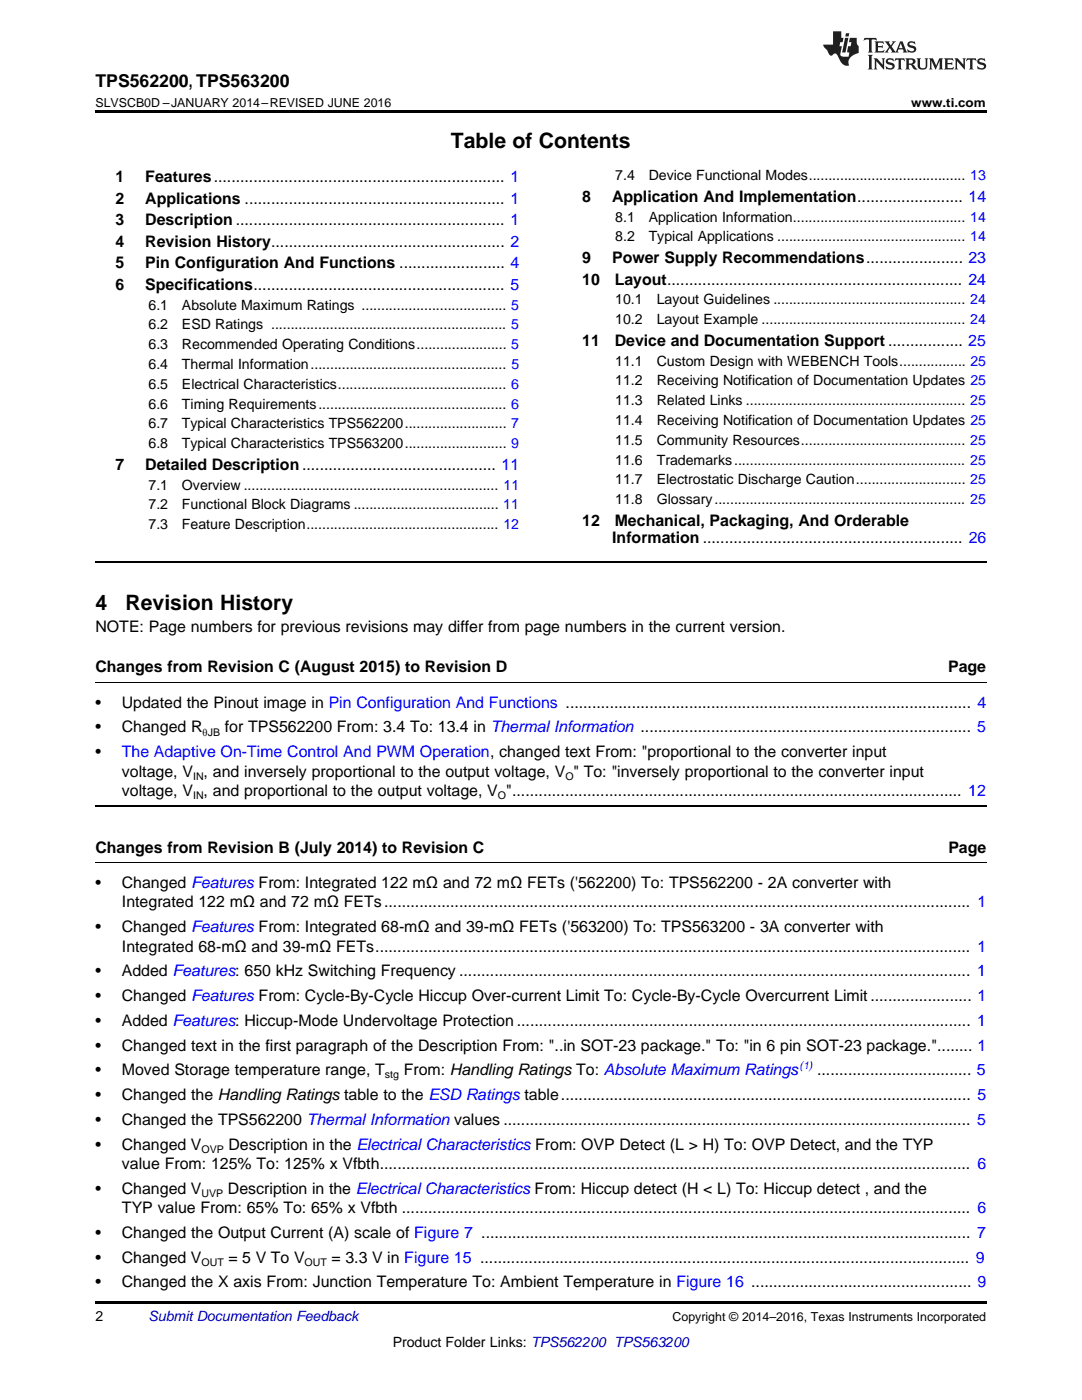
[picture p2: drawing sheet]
<svg xmlns="http://www.w3.org/2000/svg" width="216mm" height="279mm" viewBox="0 0 216 279" stroke-linecap="round" stroke-linejoin="round" font-family="sans-serif">
<defs><g id="words">
<g font-size="4.2">
<text x="90" y="29.6">Table of Contents</text>
<text x="19" y="121.7">4</text>
<text x="25" y="121.7">Revision History</text>
</g>
<text font-size="3.5" x="19" y="17.3">TPS562200, TPS563200</text>
<g font-size="3.2">
<text x="23" y="36.3">1</text>
<text x="23" y="40.6">2</text>
<text x="29" y="36.3">Features.................................................................. 1</text>
<text x="29" y="40.6">Applications ........................................................... 1</text>
<text x="116.2" y="40.3">8</text>
<text x="122.1" y="40.3">Application And Implementation........................ 14</text>
<text x="23" y="44.9">3</text>
<text x="29" y="44.9">Description ............................................................. 1</text>
<text x="23" y="49.2">4</text>
<text x="23" y="53.6">5</text>
<text x="29" y="49.2">Revision History..................................................... 2</text>
<text x="29" y="53.6">Pin Configuration And Functions ........................ 4</text>
<text x="116.2" y="52.5">9</text>
<text x="122.1" y="52.5">Power Supply Recommendations...................... 23</text>
<text x="23" y="57.9">6</text>
<text x="29" y="57.9">Specifications......................................................... 5</text>
<text x="116.2" y="56.8">10</text>
<text x="122.7" y="56.8">Layout................................................................... 24</text>
<text x="116.2" y="69">11</text>
<text x="122.7" y="69">Device and Documentation Support ................. 25</text>
<text x="23" y="93.8">7</text>
<text x="29" y="93.8">Detailed Description............................................ 11</text>
<text x="116.2" y="104.9">12</text>
<text x="122.7" y="104.9">Mechanical, Packaging, And Orderable</text>
<text x="122.2" y="108.4">Information ........................................................... 26</text>
<text x="19" y="126">NOTE: Page numbers for previous revisions may differ from page numbers in the current version.</text>
<text x="19" y="134.2">Changes from Revision C (August 2015) to Revision D</text>
<text x="189.2" y="134.2">Page</text>
<text x="19" y="141.2">•</text>
<text x="24.3" y="141.2">Updated the Pinout image in Pin Configuration And Functions ............................................................................................ 4</text>
<text x="19" y="146.2">•</text>
<text x="24.3" y="146.2">Changed R</text>
<text x="44.9" y="146.2">for TPS562200 From: 3.4 To: 13.4 in Thermal Information ........................................................................... 5</text>
<text x="19" y="151.1">•</text>
<text x="24.3" y="155">voltage, V , and inversely proportional to the output voltage, V &quot; To: &quot;inversely proportional to the converter input</text>
<text x="24.3" y="158.9">voltage, V , and proportional to the output voltage, V &quot;...................................................................................................... 12</text>
<text x="19" y="170.1">Changes from Revision B (July 2014) to Revision C</text>
<text x="189.2" y="170.1">Page</text>
<text x="19" y="177.2">•</text>
<text x="24.3" y="177.2">Changed Features From: Integrated 122 mΩ and 72 mΩ FETs ('562200) To: TPS562200 - 2A converter with</text>
<text x="24.3" y="181.1">Integrated 122 mΩ and 72 mΩ FETs..................................................................................................................................... 1</text>
<text x="19" y="186">•</text>
<text x="24.3" y="186">Changed Features From: Integrated 68-mΩ and 39-mΩ FETs ('563200) To: TPS563200 - 3A converter with</text>
<text x="24.3" y="189.9">Integrated 68-mΩ and 39-mΩ FETs....................................................................................................................................... 1</text>
<text x="19" y="194.8">•</text>
<text x="24.3" y="194.8">Added Features: 650 kHz Switching Frequency .................................................................................................................... 1</text>
<text x="19" y="199.8">•</text>
<text x="24.3" y="199.8">Changed Features From: Cycle-By-Cycle Hiccup Over-current Limit To: Cycle-By-Cycle Overcurrent Limit....................... 1</text>
<text x="19" y="204.7">•</text>
<text x="19" y="209.7">•</text>
<text x="24.3" y="204.7">Added Features: Hiccup-Mode Undervoltage Protection ....................................................................................................... 1</text>
<text x="24.3" y="209.7">Changed text in the first paragraph of the Description From: &quot;..in SOT-23 package.&quot; To: &quot;in 6 pin SOT-23 package.&quot;........ 1</text>
<text x="19" y="214.6">•</text>
<text x="24.3" y="214.6">Moved Storage temperature range, T</text>
<text x="80.6" y="214.6">From: Handling Ratings To: Absolute Maximum Ratings</text>
<text x="163.1" y="214.6">................................... 5</text>
<text x="19" y="219.5">•</text>
<text x="24.3" y="219.5">Changed the Handling Ratings table to the ESD Ratings table............................................................................................. 5</text>
<text x="19" y="224.5">•</text>
<text x="24.3" y="224.5">Changed the TPS562200 Thermal Information values .......................................................................................................... 5</text>
<text x="19" y="229.4">•</text>
<text x="24.3" y="229.4">Changed V</text>
<text x="24.3" y="233.3">value From: 125% To: 125% x Vfbth...................................................................................................................................... 6</text>
<text x="45.6" y="229.4">Description in the Electrical Characteristics From: OVP Detect (L &gt; H) To: OVP Detect, and the TYP</text>
<text x="19" y="238.2">•</text>
<text x="24.3" y="238.2">Changed V</text>
<text x="45.5" y="238.2">Description in the Electrical Characteristics From: Hiccup detect (H &lt; L) To: Hiccup detect , and the</text>
<text x="24.3" y="242.1">TYP value From: 65% To: 65% x Vfbth ................................................................................................................................. 6</text>
<text x="19" y="247.1">•</text>
<text x="19" y="252">•</text>
<text x="24.3" y="247.1">Changed the Output Current (A) scale of Figure 7 ............................................................................................................... 7</text>
<text x="24.3" y="252">Changed V</text>
<text x="45.6" y="252">= 5 V To V</text>
<text x="66.2" y="252">= 3.3 V in Figure 15 ............................................................................................................... 9</text>
<text x="19" y="256.9">•</text>
<text x="24.3" y="256.9">Changed the X axis From: Junction Temperature To: Ambient Temperature in Figure 16 .................................................. 9</text>
</g>
<text font-size="3.2" fill="#00f" x="24.3" y="151.1">The Adaptive On-Time Control And PWM Operation, changed text From: &quot;proportional to the converter input</text>
<g font-size="2.8">
<text x="122.8" y="36">7.4</text>
<text x="129.4" y="36">Device Functional Modes........................................ 13</text>
<text x="122.8" y="44.2">8.1</text>
<text x="129.4" y="44.2">Application Information............................................ 14</text>
<text x="122.8" y="48.2">8.2</text>
<text x="129.4" y="48.2">Typical Applications ................................................ 14</text>
<text x="29.6" y="61.8">6.1</text>
<text x="29.6" y="65.8">6.2</text>
<text x="36.3" y="61.8">Absolute Maximum Ratings ..................................... 5</text>
<text x="36.3" y="65.8">ESD Ratings ............................................................ 5</text>
<text x="122.8" y="60.7">10.1</text>
<text x="122.8" y="64.7">10.2</text>
<text x="131" y="60.7">Layout Guidelines ................................................. 24</text>
<text x="131" y="64.7">Layout Example .................................................... 24</text>
<text x="29.6" y="69.7">6.3</text>
<text x="36.3" y="69.7">Recommended Operating Conditions....................... 5</text>
<text x="29.6" y="73.7">6.4</text>
<text x="29.6" y="77.6">6.5</text>
<text x="36.3" y="73.7">Thermal Information.................................................. 5</text>
<text x="36.3" y="77.6">Electrical Characteristics........................................... 6</text>
<text x="122.8" y="73">11.1</text>
<text x="122.8" y="76.9">11.2</text>
<text x="131" y="73">Custom Design with WEBENCH Tools................. 25</text>
<text x="131" y="76.9">Receiving Notification of Documentation Updates 25</text>
<text x="29.6" y="81.6">6.6</text>
<text x="36.3" y="81.6">Timing Requirements................................................ 6</text>
<text x="122.8" y="80.9">11.3</text>
<text x="131" y="80.9">Related Links ........................................................ 25</text>
<text x="29.6" y="85.5">6.7</text>
<text x="29.6" y="89.5">6.8</text>
<text x="36.3" y="85.5">Typical Characteristics TPS562200.......................... 7</text>
<text x="36.3" y="89.5">Typical Characteristics TPS563200.......................... 9</text>
<text x="122.8" y="84.8">11.4</text>
<text x="122.8" y="88.8">11.5</text>
<text x="131" y="84.8">Receiving Notification of Documentation Updates 25</text>
<text x="131" y="88.8">Community Resources.......................................... 25</text>
<text x="122.8" y="92.7">11.6</text>
<text x="131" y="92.7">Trademarks........................................................... 25</text>
<text x="29.6" y="97.7">7.1</text>
<text x="29.6" y="101.7">7.2</text>
<text x="36.3" y="97.7">Overview ................................................................. 11</text>
<text x="36.3" y="101.7">Functional Block Diagrams ..................................... 11</text>
<text x="122.8" y="96.7">11.7</text>
<text x="122.8" y="100.6">11.8</text>
<text x="131" y="96.7">Electrostatic Discharge Caution............................ 25</text>
<text x="131" y="100.6">Glossary................................................................ 25</text>
<text x="29.6" y="105.6">7.3</text>
<text x="36.3" y="105.6">Feature Description................................................. 12</text>
<text x="19" y="263.6">2</text>
<text x="78.4" y="268.9">Product Folder Links: TPS562200 TPS563200</text>
</g>
<text font-size="2.8" fill="#0000c8" x="29.6" y="263.6">Submit Documentation Feedback</text>
<g font-size="2.5">
<text x="19" y="21.4">SLVSCB0D –JANUARY 2014–REVISED JUNE 2016</text>
<text x="181.8" y="21.4">www.ti.com</text>
<text x="134.2" y="263.6">Copyright © 2014–2016, Texas Instruments Incorporated</text>
</g>
<g font-size="2.1">
<text x="40.4" y="146.8">θJB</text>
<text x="38.5" y="155.6">IN</text>
<text x="112.8" y="155.6">O</text>
<text x="38.5" y="159.5">IN</text>
<text x="99.3" y="159.5">O</text>
<text x="76.8" y="215.2">stg</text>
<text x="40.2" y="230">OVP</text>
<text x="40.2" y="238.9">UVP</text>
<text x="40.2" y="252.6">OUT</text>
<text x="60.8" y="252.6">OUT</text>
</g>
<text font-size="2.1" fill="#00f" x="159.5" y="213.3">(1)</text>
</g></defs>
<path d="M19 22h177.8v.5h-177.8zM19 259.7h177.8v.5h-177.8z" fill="#000"/>
<path d="M19 136.2h177.8M19 172.2h177.8" fill="none" stroke="#000" stroke-width=".2"/>
<path d="M19 112.1h177.8M19 160.8h177.8" fill="none" stroke="#000" stroke-width=".35"/>
<g fill="#231f20">
<path d="M172.5 7.6l-.1 .5 .4-.2h.6v.1v2.1l-.2 .4h.9l-.2-.4v-2.1l.1-.1h.5l.5 .2-.2-.5zM174.5 8.3l.2 .3v1.5l-.2 .4h1.8l.2-.6a1.04 1.04 0 0 1-1.3 .2v-.7h.6l.3 .2v-.6l-.3 .2h-.6v-.6l.8-.1 .4 .3-.2-.5zM176.5 8.3l.9 1.1-.9 1.1h.8l-.2-.2 .4-.7 .5 .7-.2 .2h1.5l-.2-.2 .2-.4h.9l.1 .4-.2 .2h1l-.3-.3-.7-1.9h-.5l-.9 2-.8-1 .9-1h-.8l.1 .3-.4 .5-.3-.6 .1-.2zM179.7 8.6l.4 1h-.7zM181.3 8.4a.63 .63 0 0 0-.2 .7 .63 .63 0 0 0 .6 .4l.6 .2 .1 .2a.75 .75 0 0 1-.7 .4 .75 .75 0 0 1-.6-.5l.1 .7 .1-.1a1.11 1.11 0 0 0 1.5-.6 1.13 1.13 0 0 0-1.2-.8l-.1-.4a1.04 1.04 0 0 1 1.2 .2l-.2-.5-.2 .1-.4-.2zM173.2 10.9l.2 .4v2.2l-.2 .4h1l-.3-.4v-2.2l.3-.4zM174.3 11.6l.3 .4v1.5l-.3 .4h.8l-.2-.4v-1.3l1.5 1.7v-1.9l.2-.4h-.7l.2 .4v.9l-1.1-1.3zM177 11.8a.62 .62 0 0 0-.2 .7 .62 .62 0 0 0 .6 .4l.6 .1 .1 .3a.76 .76 0 0 1-.7 .3 .76 .76 0 0 1-.7-.4l.2 .7 .1-.1a1.11 1.11 0 0 0 1.5-.6 1.13 1.13 0 0 0-1.2-.8l-.1-.4a1.04 1.04 0 0 1 1.2 .2l-.2-.6-.2 .1-.5-.1zM178.7 11.6l-.2 .6a.61 .61 0 0 1 .8-.3v1.6l-.2 .4h.9l-.2-.4v-1.6a.63 .63 0 0 1 .7 .3l-.1-.6zM180.6 11.6l.3 .4v1.5l-.3 .4h1l-.2-.2-.1-.8 .6 .2a.76 .76 0 0 0 1.2 .7l-1-1a.58 .58 0 0 0 .6-.5 .58 .58 0 0 0-.5-.6zM181.4 11.9h.1a.45 .45 0 0 1 .5 .1 .45 .45 0 0 1 .1 .5l-.8 .2zM182.9 11.6l.2 .2a2.17 2.17 0 0 0 .3 1.9 .99 .99 0 0 0 1.6-.6v-1.1l.2-.4h-.7l.2 .2a1.92 1.92 0 0 1-.2 1.8 .6 .6 0 0 1-.9-.5v-1.1l.2-.4zM185.4 11.6l.2 .4v1.5l-.2 .4h.7l-.2-.4v-1.4l.8 1.8 .8-1.8v1.4l-.2 .4h.9l-.2-.4v-1.5l.2-.4h-.8l-.6 1.5-.6-1.5zM188.4 11.6l.2 .4v1.5l-.2 .4h1.8l.1-.6a1.04 1.04 0 0 1-1.2 .1v-.6h.5l.4 .2v-.6l-.4 .2h-.5v-.7h.8l.3 .3-.1-.6zM190.5 11.6l.2 .4v1.5l-.2 .4h.7l-.2-.4v-1.3l1.5 1.7v-1.9l.2-.4h-.7l.2 .4v.9l-1.1-1.3zM192.9 11.6l-.1 .6a.61 .61 0 0 1 .7-.3l.1 1.6-.3 .4h1l-.3-.4 .1-1.6a.63 .63 0 0 1 .7 .3l-.1-.6zM195.2 11.8a.62 .62 0 0 0-.2 .7 .62 .62 0 0 0 .6 .4l.6 .1 .1 .3a.76 .76 0 0 1-.7 .3 .76 .76 0 0 1-.6-.4l.1 .7 .1-.1a1.11 1.11 0 0 0 1.6-.6 1.13 1.13 0 0 0-1.3-.8l-.1-.4a1.04 1.04 0 0 1 1.2 .2l-.1-.6-.2 .1-.5-.1z"/>
<path d="M166.2 6.3v2.6h-1.9v.4l.8 .9a.91 .91 0 0 0 1 .8 .56 .56 0 0 1 .5-.3 .56 .56 0 0 1 .5 .3l.4 .8a1.53 1.53 0 0 0 1.9 1.2 1.54 1.54 0 0 1 1-2.1l.9-.3v-1.4a1.52 1.52 0 0 1-.4-1.6h-1.3l-.2 .8h.5l-.2 .8h-.5l-.1 1v.2l.4 .1-.2 .8a1.93 1.93 0 0 1-1.6-.3l.3-1.8h-.5l.2-.8h.4l.2-.8h-.4v-1.3zM168.6 7.6l-.6 2.9h.7l.6-2.9zM168.8 6.6l-.1 .7h.6l.2-.7z"/>
</g>
<use href="#words"/>
</svg>
